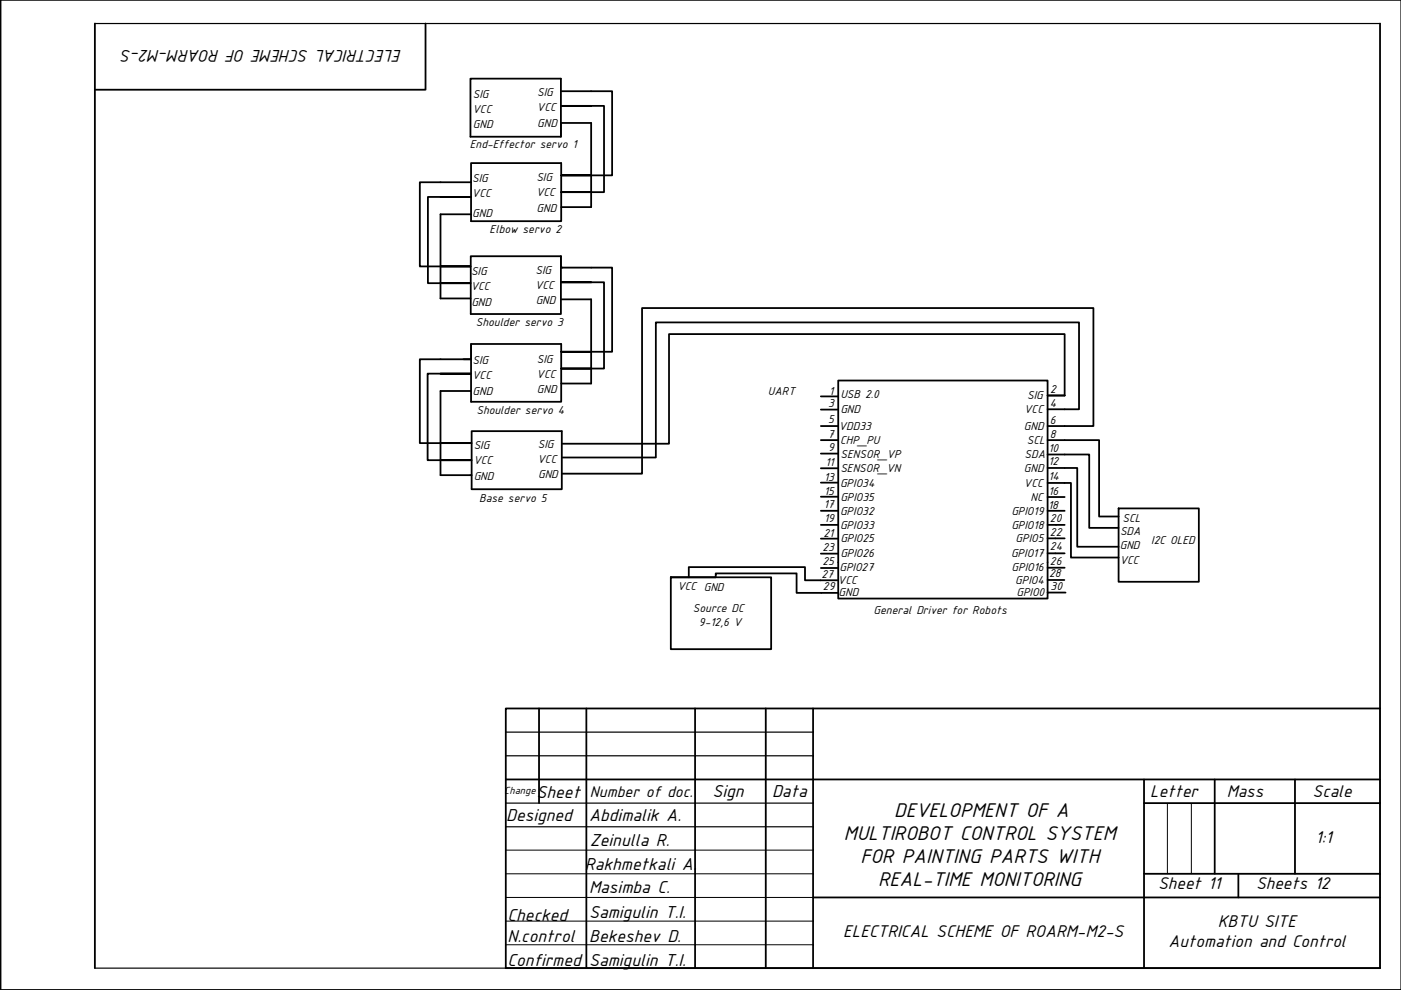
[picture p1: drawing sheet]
<svg xmlns="http://www.w3.org/2000/svg" width="297mm" height="210mm" viewBox="0 0 297 210" stroke-linecap="round" stroke-linejoin="round" font-family="sans-serif">
<defs><g id="words">
<g font-size="4.5">
<text x="189.6" y="173.1">DEVELOPMENT OF A</text>
<text x="178.9" y="178">MULTIROBOT CONTROL SYSTEM</text>
<text x="182.4" y="182.9">FOR PAINTING PARTS WITH</text>
<text x="186.2" y="187.8">REAL-TIME MONITORING</text>
</g>
<g font-size="4">
<text x="113.8" y="169.3">Sheet</text>
<text x="151.1" y="168.9">Sign</text>
<text x="163.7" y="168.9">Data</text>
<text x="107.3" y="174.1">Designed</text>
<text x="124.9" y="174.1">Abdimalik A.</text>
<text x="125.1" y="179.3">Zeinulla R.</text>
<text x="124" y="184.4">Rakhmetkali A.</text>
<text x="124.9" y="189.4">Masimba C.</text>
<text x="107.6" y="195.2">Checked</text>
<text x="124.9" y="194.5">Samigulin T.I.</text>
<text x="107.6" y="199.7">N.control</text>
<text x="124.9" y="199.7">Bekeshev D.</text>
<text x="107.6" y="204.8">Confirmed</text>
<text x="124.9" y="204.8">Samigulin T.I.</text>
</g>
<g font-size="3.9">
<text x="85.2" y="10.5" transform="rotate(180 85.2 10.5)">ELECTRICAL SCHEME OF ROARM-M2-S</text>
<text x="243.9" y="168.9">Letter</text>
<text x="260.1" y="168.9">Mass</text>
<text x="278.3" y="168.9">Scale</text>
<text x="278.9" y="178.7">1:1</text>
<text x="245.5" y="188.6">Sheet 11</text>
<text x="266.3" y="188.6">Sheets 12</text>
<text x="258.2" y="196.5">KBTU SITE</text>
<text x="178.8" y="198.7">ELECTRICAL SCHEME OF ROARM-M2-S</text>
<text x="247.8" y="200.7">Automation and Control</text>
</g>
<text font-size="3.6" x="125.1" y="168.9">Number of doc.</text>
<g font-size="2.6">
<text x="100.2" y="23.9">VCC</text>
<text x="100.3" y="20.7">SIG</text>
<text x="113.8" y="23.6">VCC</text>
<text x="113.9" y="20.4">SIG</text>
<text x="100.3" y="27.2">GND</text>
<text x="113.9" y="27">GND</text>
<text x="99.6" y="31.3">End-Effector servo 1</text>
<text x="100.1" y="41.8">VCC</text>
<text x="100.1" y="38.6">SIG</text>
<text x="113.7" y="41.6">VCC</text>
<text x="113.7" y="38.4">SIG</text>
<text x="100.1" y="45.9">GND</text>
<text x="113.8" y="44.9">GND</text>
<text x="103.8" y="49.5">Elbow servo 2</text>
<text x="99.9" y="58.3">SIG</text>
<text x="113.5" y="58">SIG</text>
<text x="99.8" y="61.5">VCC</text>
<text x="99.9" y="64.8">GND</text>
<text x="113.5" y="61.2">VCC</text>
<text x="113.6" y="64.6">GND</text>
<text x="100.9" y="69.2">Shoulder servo 3</text>
<text x="100.2" y="77.2">SIG</text>
<text x="113.8" y="76.9">SIG</text>
<text x="100.1" y="80.4">VCC</text>
<text x="100.2" y="83.7">GND</text>
<text x="113.8" y="80.1">VCC</text>
<text x="113.8" y="83.4">GND</text>
<text x="162.8" y="83.7">UART</text>
<text x="175.8" y="83.7">1</text>
<text x="222.7" y="83.4">2</text>
<text x="101" y="87.9">Shoulder servo 4</text>
<text x="175.6" y="86.4">3</text>
<text x="175.6" y="89.8">5</text>
<text x="178.2" y="84.5">USB 2.0</text>
<text x="178.2" y="87.7">GND</text>
<text x="217.2" y="87.7">VCC</text>
<text x="217.8" y="84.7">SIG</text>
<text x="222.6" y="86.3">4</text>
<text x="222.6" y="89.8">6</text>
<text x="100.4" y="95.2">SIG</text>
<text x="114" y="95">SIG</text>
<text x="175.5" y="92.9">7</text>
<text x="175.6" y="95.7">9</text>
<text x="177.8" y="91.2">VDD33</text>
<text x="178.1" y="94.1">CHP_PU</text>
<text x="217.1" y="91.2">GND</text>
<text x="217.7" y="94.1">SCL</text>
<text x="222.3" y="95.8">10</text>
<text x="222.6" y="92.8">8</text>
<text x="100.4" y="98.4">VCC</text>
<text x="100.4" y="101.8">GND</text>
<text x="114" y="98.1">VCC</text>
<text x="114.1" y="101.4">GND</text>
<text x="174.7" y="101.9">13</text>
<text x="175" y="98.8">11</text>
<text x="178.2" y="100.1">SENSOR_VN</text>
<text x="178.2" y="97.1">SENSOR_VP</text>
<text x="217.1" y="100.1">GND</text>
<text x="217.2" y="97.1">SDA</text>
<text x="222.3" y="98.7">12</text>
<text x="222.3" y="101.8">14</text>
<text x="101.6" y="106.3">Base servo 5</text>
<text x="174.7" y="107.7">17</text>
<text x="174.7" y="104.9">15</text>
<text x="178.1" y="103.2">GPIO34</text>
<text x="178.2" y="106.2">GPIO35</text>
<text x="217.1" y="103.2">VCC</text>
<text x="218.5" y="106.2">NC</text>
<text x="222.2" y="107.9">18</text>
<text x="222.3" y="104.9">16</text>
<text x="174.6" y="113.8">21</text>
<text x="174.7" y="110.7">19</text>
<text x="178.1" y="109.1">GPIO32</text>
<text x="178.1" y="112.1">GPIO33</text>
<text x="214.4" y="109.1">GPIO19</text>
<text x="214.4" y="112.1">GPIO18</text>
<text x="222.6" y="110.7">20</text>
<text x="222.6" y="113.6">22</text>
<text x="237.5" y="113.4">SDA</text>
<text x="238" y="110.6">SCL</text>
<text x="174.4" y="116.8">23</text>
<text x="174.4" y="119.9">25</text>
<text x="178.2" y="115">GPIO25</text>
<text x="178.2" y="118.1">GPIO26</text>
<text x="214.4" y="118.1">GPIO17</text>
<text x="215.3" y="115">GPIO5</text>
<text x="222.6" y="116.7">24</text>
<text x="222.6" y="119.7">26</text>
<text x="237.4" y="116.5">GND</text>
<text x="237.4" y="119.5">VCC</text>
<text x="244.1" y="115.4">I2C OLED</text>
<text x="143.6" y="125.1">VCC GND</text>
<text x="174.2" y="122.5">27</text>
<text x="174.5" y="125.1">29</text>
<text x="177.7" y="123.8">VCC</text>
<text x="178" y="121.1">GPIO27</text>
<text x="214.5" y="121.1">GPIO16</text>
<text x="215.3" y="123.8">GPIO4</text>
<text x="222.4" y="122.4">28</text>
<text x="222.7" y="125">30</text>
<text x="146.9" y="129.8">Source DC</text>
<text x="177.8" y="126.5">GND</text>
<text x="185.2" y="130.2">General Driver for Robots</text>
<text x="215.5" y="126.5">GPIO0</text>
<text x="148.2" y="132.6">9-12,6 V</text>
</g>
<text font-size="2.4" x="106.9" y="168.4">Change</text>
</g></defs>
<g fill="none" stroke="#000" stroke-width=".38">
<path d="M.1 0v209.8M20.1 5v200.3M90.2 5v14h-70.1M292.6 5v200.3h-185.4v-55.1h185.4M114.3 150.2v20.1M124.3 150.2v55.1M147.4 150.2v55.1M162.4 150.2v55.1M172.4 150.2v55.1M107.2 165.3h185.4M242.6 165.3v40M242.6 170.3h50"/>
<path d="M257.5 165.3v20M274.6 165.3v20M172.4 190.3h120.2M242.6 185.3h50M262.6 185.3v5"/>
</g>
<path d="M.1 0h296.9v209.8h-296.9M20.1 5h272.5M107.2 155.2h65.2M292.6 150.2v55.1h-185.4M107.2 175.3h65.2M107.2 170.3h65.2M107.2 160.2h65.2M20.1 205.3h272.5M242.6 205.3h.1" fill="none" stroke="#000" stroke-width=".25"/>
<path d="M247.5 170.5v14.8M252.6 170.5v14.8M107.2 190.3h65.2M107.2 185.3h65.2M107.2 195.3h65.2M107.2 180.2h65.2M107.2 200.3h65.2" fill="none" stroke="#000" stroke-width=".21"/>
<!-- layer: Signals -->
<path d="M118.9 16.7h-19.2v12.3M119 34.6h-19.1v12.3M118.9 54.3h-19.1v12.3M119 72.9h-19.1v12.3M119.1 91.4h-19.1v12.3M177.7 119.2v-38.5h44.4v38.5" fill="none" stroke="#000" stroke-width=".38"/>
<!-- layer: 0 -->
<g fill="none" stroke="#000" stroke-width=".38">
<path d="M118.9 16.7v12.3h-19.2M118.9 19.3h10.9v17.9h-4.5M99.9 38.6h-10.9v17.9h4.4M118.9 29v-2.9h6.4v17.8h-6.3M119 34.6v12.3h-19.1M125.3 22.5h-6.4h6.4M125.3 37.2h-6.3h6.3M125.3 22.5h2.8v18.2h-2.8M93.4 41.8h6.5h-6.5M93.4 56.5h6.3h-6.3M93.4 41.8h-2.7v18.2h2.7M99.9 45.4h-6.5v17.9h6.3"/>
<path d="M118.9 56.7h10.9v17.9h-4.5M119.2 56.7h-.3v-2.4v12.3h-19.1M125.3 40.7h-6.3h6.3M125.3 59.9h-6.4h6.4M125.3 59.9h2.8v18.2h-2.8M93.4 60h6.3h-6.3M93.4 79.2h6.5h-6.5M93.4 79.2h-2.7v18.4h2.7M99.9 76.2h-10.9v17.8h4.4M99.9 72.9v3.3h-1.6M118.9 63.5h6.4v17.8h-6.3M119 72.9v12.3h-19.1"/>
<path d="M125.3 74.6h-6.3h6.3M125.3 78.1h-6.3h6.3M93.4 94h6.3h-6.3M93.4 97.6h6.3h-6.3M99.7 94h.3M99.7 97.6h.3M99.9 82.9h-6.5v17.8h6.6M119.1 91.4v12.3h-19.1M174 90.3h3.7M174 93.3h3.7M174 86.8h3.7M174 96.2h3.7"/>
<path d="M174 99.3h3.7M174 84h3.7M222.1 83.9h3.6v-13.1h-83.9v23.3h-22.7M222.1 86.8h6.7v-18.4h-89.7v28.6h-20M222.1 90.3h9.7v-25h-95.7v35.1h-17M222.1 93.3h10.9v16.2h4.2M222.1 96.4h8.8v15.5h6.3M222.1 99.2h6.3v16.7h8.8M174 108.3h3.7M174 111.3h3.7M174 102.3h3.7M174 105.3h3.7"/>
<path d="M174 114.2h3.7M174 117.4h3.7M177.7 119.2v7.7h44.4v-7.7M222.1 102.4h5v15.8h10.1M222.1 105.4h3.6M222.1 108.3h3.6M222.1 111.3h3.6M222.1 114.1h3.6M222.1 117.3h3.6M237.2 107.8h17v15.6h-17zM142.2 122.4h21.3v15.2h-21.3zM142.2 122.4h9.6v-.8h17.1v4.1h8.8"/>
<path d="M146 122.4v-2.2h24.7v2.8h6.9M174 120.4h3.7M222.1 120.4h3.6M222.1 123h3.6M222.1 125.6h3.8"/>
</g>
<use href="#words"/>
</svg>
